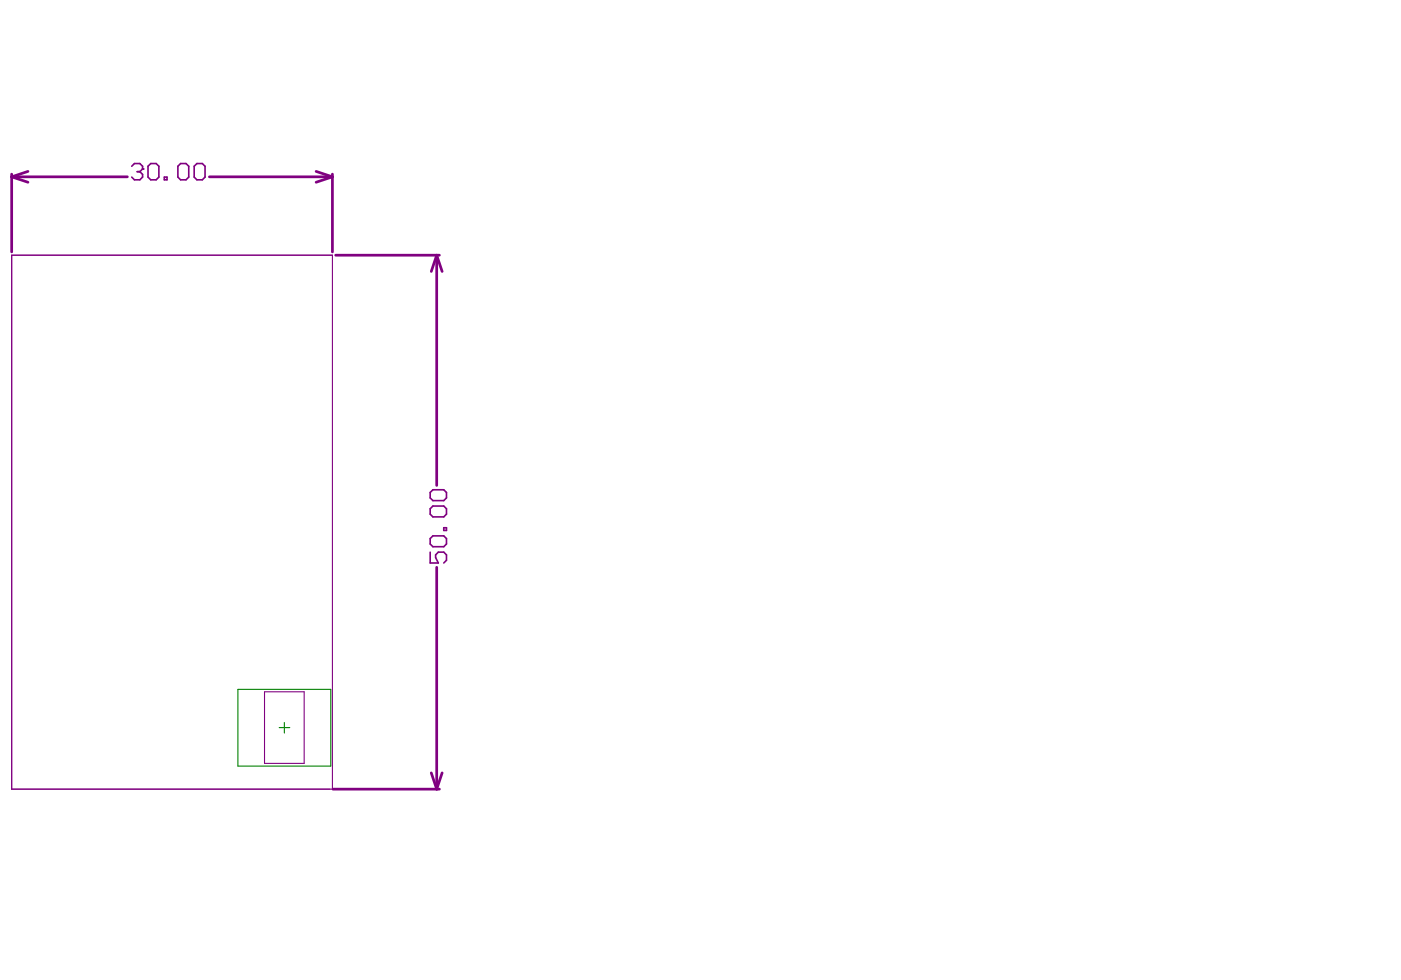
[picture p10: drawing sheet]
<svg xmlns="http://www.w3.org/2000/svg" width="289mm" height="202mm" viewBox="0 0 289 202" stroke-linecap="round" stroke-linejoin="round" font-family="sans-serif">
<path d="M49.1 142.2h19.1v15.8h-19.1zM57.6 150.1h2.2M58.6 149v2.2" fill="none" stroke="#008000" stroke-width=".22"/>
<g fill="none" stroke="#800080" stroke-width=".56">
<path d="M2.4 35.9v16.1M2.4 36.5l3.4 1.1M2.4 36.5h23.9M5.8 35.4l-3.4 1.1M43.2 36.5h25.4M65.2 35.4l3.4 1.1M68.6 35.9v16.1M68.6 36.5l-3.4 1.1M69.2 52.6h21.4M90.1 52.6l1.1 3.4M90.1 52.6l-1.2 3.4M90.1 52.6v47.5"/>
<path d="M90.1 117v45.8M88.9 159.4l1.2 3.4M91.2 159.4l-1.1 3.4M68.7 162.8h21.9"/>
</g>
<path d="M2.4 52.6h66.2v110.2h-66.2z" fill="none" stroke="#800080" stroke-width=".22"/>
<path d="M27.2 34.3l.5-.6h1.1l.6 .6v.6M88.7 101.6l.6-.6h2.2l.6 .6v1.1l-.6 .6h-2.2l-.6-.6zM88.7 104.9l.6-.5h2.2l.6 .5v1.2l-.6 .5h-2.2l-.6-.5zM88.7 111.1l.6-.6h2.2l.6 .6v1.1l-.6 .6h-2.2l-.6-.6zM88.7 113.9v2.2h1.7l-.6-1.1v-.6l.6-.5h1.1l.6 .5v1.2l-.6 .5M91.5 108.9h.6v.5h-.6z" fill="none" stroke="#800080" stroke-width=".34"/>
<circle cx="29.4" cy="34.9" r=".17" fill="#800080"/>
<path d="M28.3 35.4h.5M28.8 35.4l.6 .6v.5l-.6 .6h-1.1l-.5-.6M29.4 34.9l-.6 .5M30.5 34.3l.6-.6h1.1l.6 .6v2.2l-.6 .6h-1.1l-.6-.6zM33.9 36.5h.5v.6h-.5zM36.7 34.3l.5-.6h1.2l.5 .6v2.2l-.5 .6h-1.2l-.5-.6zM40 34.3l.6-.6h1.1l.6 .6v2.2l-.6 .6h-1.1l-.6-.6z" fill="none" stroke="#800080" stroke-width=".34"/>
<path d="M54.6 142.7h8.1v14.8h-8.1z" fill="none" stroke="#800080" stroke-width=".22"/>
</svg>
